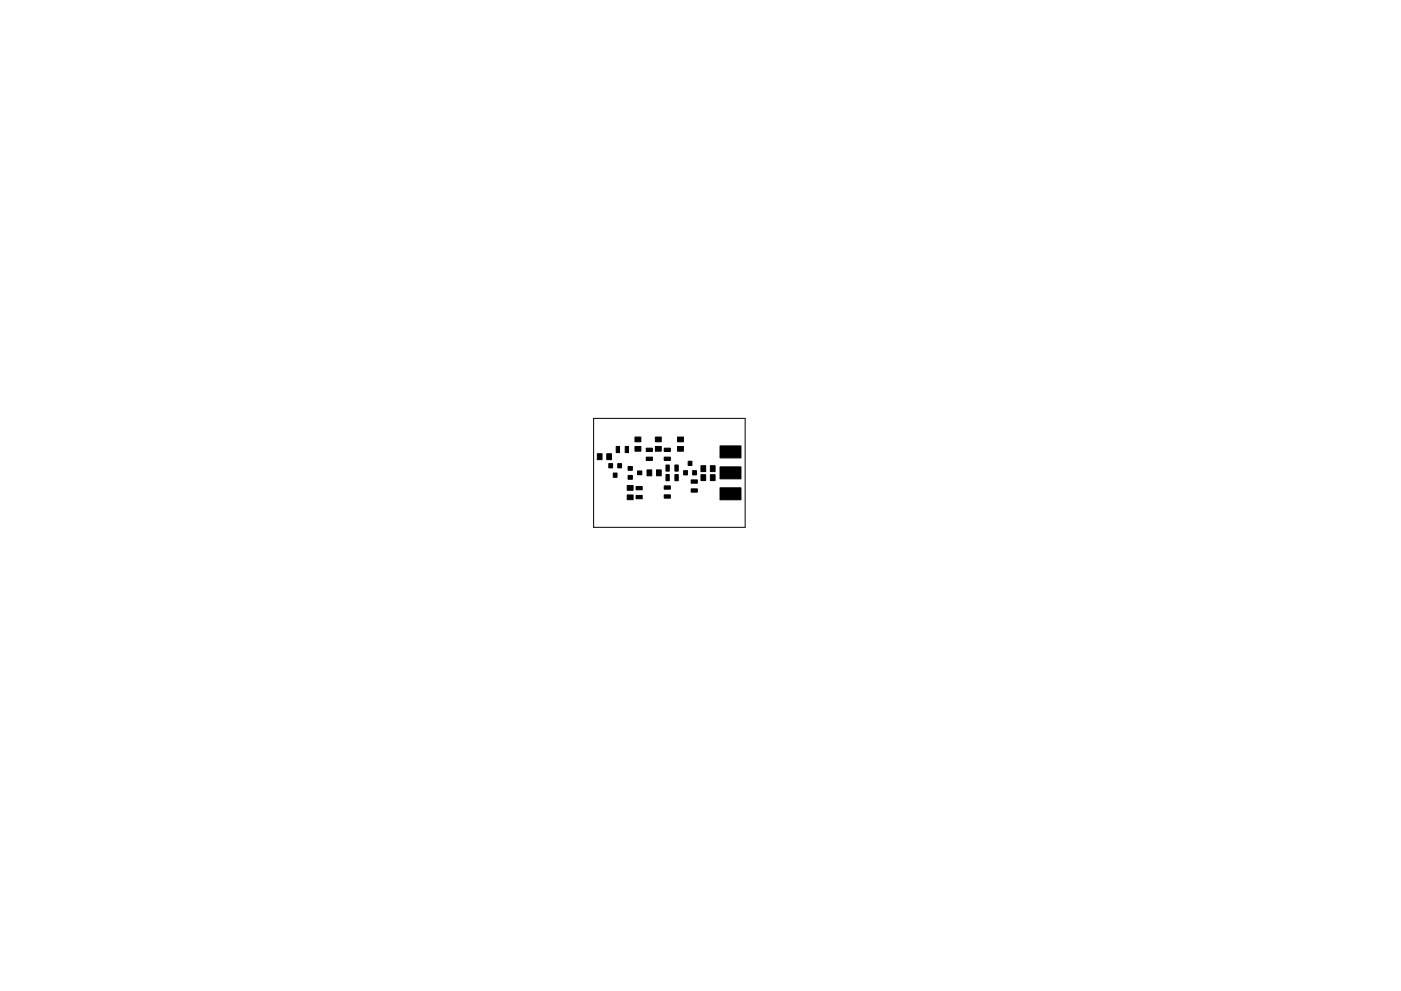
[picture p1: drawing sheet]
<svg xmlns="http://www.w3.org/2000/svg" width="297mm" height="210mm" viewBox="0 0 297 210" stroke-linecap="round" stroke-linejoin="round" font-family="sans-serif">
<path d="M125.9 88.8h32.1v23.1h-32.1z" fill="none" stroke="#000" stroke-width=".21"/>
<g fill="#000" stroke="#000" stroke-width=".21">
<path d="M126.6 96.3h1v1.2h-1zM129.1 98.4h.8v.9h-.8zM128.6 96.3h1v1.2h-1zM131 98.4h.8v.9h-.8zM130.7 94.7h.7v1.3h-.7zM133.2 99h.9v.8h-.9zM132.6 94.7h.7v1.3h-.7zM134.6 94.7h1.3v1h-1.3zM134.6 92.7h1.3v1h-1.3zM137 95.1h1.3v.7h-1.3zM137 97h1.3v.7h-1.3zM138.9 94.7h1.3v1h-1.3z"/>
<path d="M138.9 92.7h1.3v1h-1.3zM140.8 95.1h1.3v.7h-1.3zM140.8 97h1.3v.7h-1.3zM141.2 98.7h.7v1.3h-.7zM143.1 98.7h.7v1.3h-.7zM143.6 94.7h1.3v1h-1.3zM143.6 92.7h1.3v1h-1.3zM145.9 97.9h.8v.9h-.8zM152.7 94.6h4.4v2.5h-4.4zM152.7 99.1h4.4v2.5h-4.4zM130 100.4h.8v.9h-.8zM133 103h1.2v1h-1.2z"/>
<path d="M133 105h1.2v1h-1.2zM133.2 100.9h.9v.8h-.9zM134.9 103.2h1.3v.7h-1.3zM134.9 105.1h1.3v.7h-1.3zM135.2 99.9h.9v.8h-.9zM137.2 99.7h1v1.2h-1zM139.2 99.7h1v1.2h-1zM140.8 103.1h1.3v.7h-1.3zM140.8 105h1.3v.7h-1.3zM141.2 100.7h.7v1.3h-.7zM143.1 100.7h.7v1.3h-.7zM145 99.9h.8v.9h-.8z"/>
<path d="M146.5 101.8h1.3v.7h-1.3zM146.5 103.7h1.3v.7h-1.3zM146.9 99.9h.8v.9h-.8zM148.6 98.8h1v1.3h-1zM148.6 100.7h1v1.3h-1zM150.6 98.8h1v1.3h-1zM150.6 100.7h1v1.3h-1zM152.7 103.5h4.4v2.5h-4.4z"/>
</g>
</svg>
